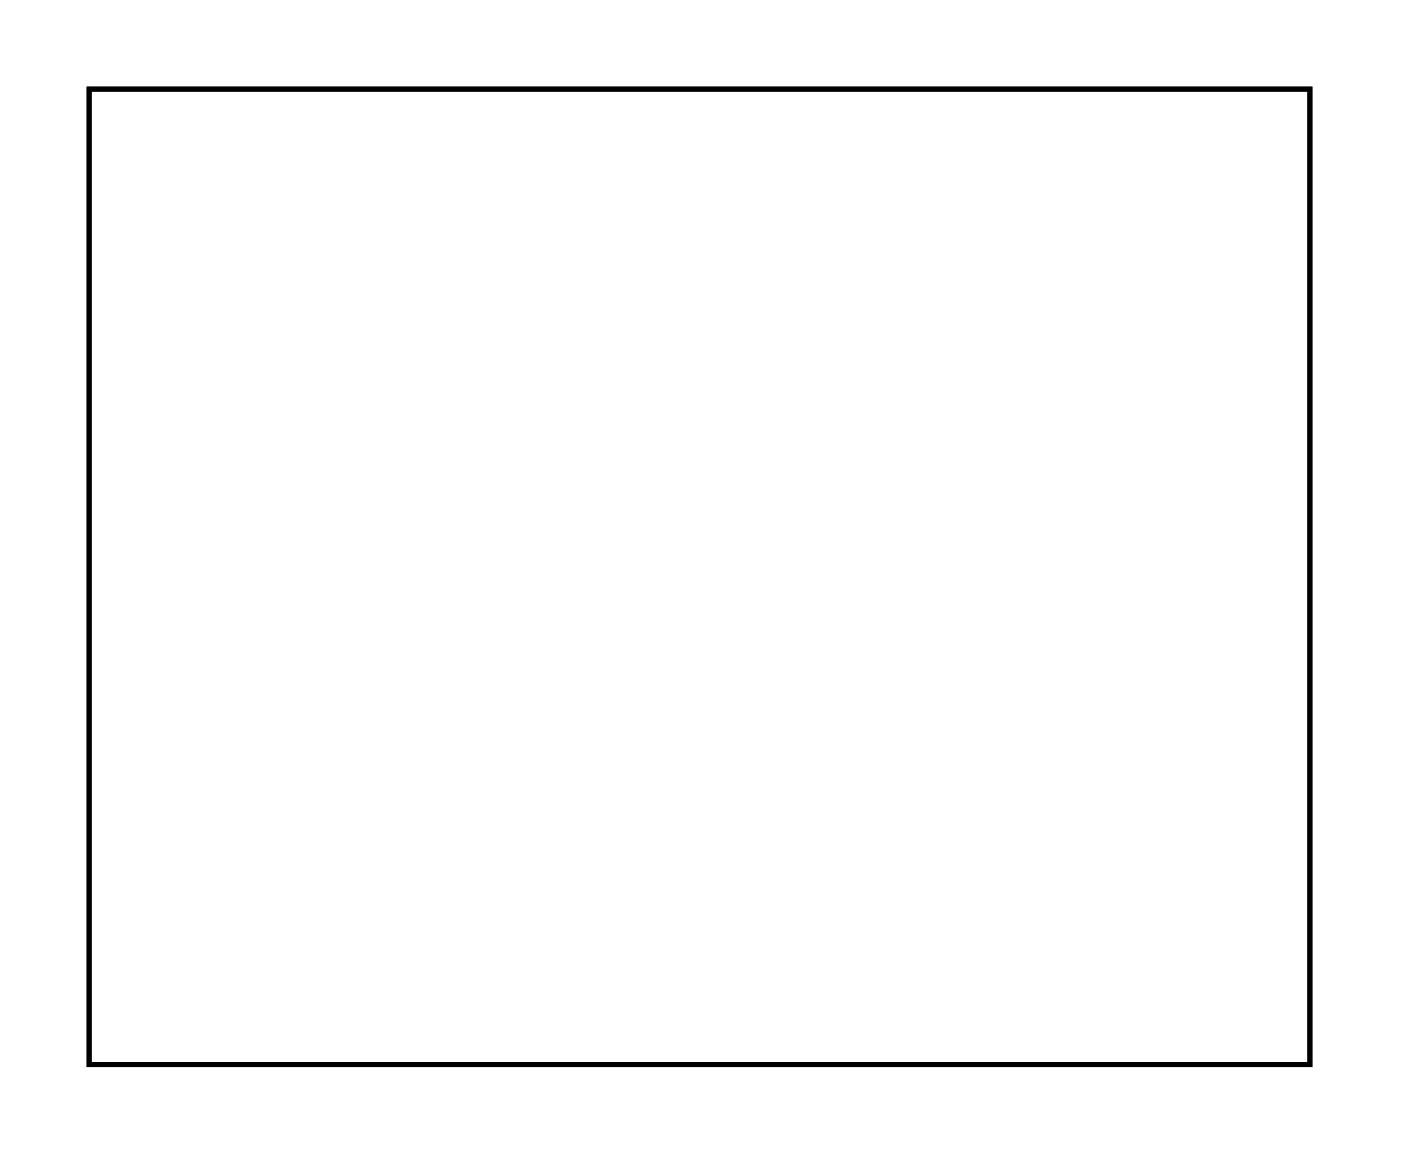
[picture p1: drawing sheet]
<svg xmlns="http://www.w3.org/2000/svg" width="57mm" height="47mm" viewBox="0 0 57 47" stroke-linecap="round" stroke-linejoin="round" font-family="sans-serif">
<path d="M3.6 3.6h49.8v39.8h-49.8z" fill="none" stroke="#000" stroke-width=".2"/>
<path d="M3.6 3.6h49.8v39.8h-49.8zM3.6 3.6v39.8h49.8v-39.8z" fill="#000"/>
<path d="M22.1 36.7a.84 .84 0 0 1 .9-.2 .84 .84 0 0 1 .5 .8v1.7a.84 .84 0 0 1-.8 .8 .84 .84 0 0 1-.9-.8v-1.7l.1-.3zM22.2 38.1a.48 .48 0 0 0 .9 0 .48 .48 0 0 0-.9 0z" fill="#fff"/>
<g fill="none" stroke="#fff" stroke-width=".52">
<path d="M22.1 36.7a.84 .84 0 0 1 .9-.2 .84 .84 0 0 1 .5 .8v1.7a.84 .84 0 0 1-.8 .8 .84 .84 0 0 1-.9-.8v-1.7l.1-.3z"/>
<circle cx="22.7" cy="38.1" r=".48"/>
</g>
<path d="M19.5 21.4a.84 .84 0 0 1 1-.1 .84 .84 0 0 1 .5 .7v1.7a.84 .84 0 0 1-.9 .9 .84 .84 0 0 1-.8-.9v-1.7l.1-.3zM19.7 22.9a.48 .48 0 0 0 .9 0 .48 .48 0 0 0-.9 0z" fill="#fff"/>
<g fill="none" stroke="#fff" stroke-width=".52">
<path d="M19.5 21.4a.84 .84 0 0 1 1-.1 .84 .84 0 0 1 .5 .7v1.7a.84 .84 0 0 1-.9 .9 .84 .84 0 0 1-.8-.9v-1.7l.1-.3z"/>
<circle cx="20.1" cy="22.9" r=".48"/>
</g>
<path d="M22.1 21.4a.84 .84 0 0 1 .9-.1 .84 .84 0 0 1 .5 .7v1.7a.84 .84 0 0 1-.8 .9 .84 .84 0 0 1-.9-.9v-1.7l.1-.3zM22.2 22.9a.5 .5 0 0 0 1 0 .5 .5 0 0 0-1 0z" fill="#fff"/>
<g fill="none" stroke="#fff" stroke-width=".52">
<path d="M22.1 21.4a.84 .84 0 0 1 .9-.1 .84 .84 0 0 1 .5 .7v1.7a.84 .84 0 0 1-.8 .9 .84 .84 0 0 1-.9-.9v-1.7l.1-.3z"/>
<circle cx="22.7" cy="22.9" r=".48"/>
</g>
<path d="M24.6 21.4a.84 .84 0 0 1 .9-.1 .84 .84 0 0 1 .6 .7v1.7a.84 .84 0 0 1-.9 .9 .84 .84 0 0 1-.8-.9v-1.7v-.3zM24.7 22.9a.5 .5 0 0 0 1 0 .5 .5 0 0 0-1 0z" fill="#fff"/>
<g fill="none" stroke="#fff" stroke-width=".52">
<path d="M24.6 21.4a.84 .84 0 0 1 .9-.1 .84 .84 0 0 1 .6 .7v1.7a.84 .84 0 0 1-.9 .9 .84 .84 0 0 1-.8-.9v-1.7v-.3z"/>
<circle cx="25.2" cy="22.9" r=".48"/>
</g>
<path d="M17 21.4a.84 .84 0 0 1 .9-.1 .84 .84 0 0 1 .5 .7v1.7a.84 .84 0 0 1-.8 .9 .84 .84 0 0 1-.8-.9v-1.7v-.3zM17.1 22.9a.5 .5 0 0 0 1 0 .5 .5 0 0 0-1 0z" fill="#fff"/>
<g fill="none" stroke="#fff" stroke-width=".52">
<path d="M17 21.4a.84 .84 0 0 1 .9-.1 .84 .84 0 0 1 .5 .7v1.7a.84 .84 0 0 1-.8 .9 .84 .84 0 0 1-.8-.9v-1.7v-.3z"/>
<circle cx="17.6" cy="22.9" r=".48"/>
</g>
<path d="M14.5 21.4a.84 .84 0 0 1 .9-.1 .84 .84 0 0 1 .5 .7v1.7a.84 .84 0 0 1-.8 .9 .84 .84 0 0 1-.9-.9v-1.7l.1-.3zM14.6 22.9a.48 .48 0 0 0 .9 0 .48 .48 0 0 0-.9 0z" fill="#fff"/>
<g fill="none" stroke="#fff" stroke-width=".52">
<path d="M14.5 21.4a.84 .84 0 0 1 .9-.1 .84 .84 0 0 1 .5 .7v1.7a.84 .84 0 0 1-.8 .9 .84 .84 0 0 1-.9-.9v-1.7l.1-.3z"/>
<circle cx="15.1" cy="22.9" r=".48"/>
</g>
<circle cx="15.1" cy="38.1" r=".64" fill="#fff"/>
<circle cx="15.1" cy="38.1" r=".64" fill="none" stroke="#fff" stroke-width=".76" stroke-linecap="butt"/>
<circle cx="17.6" cy="38.1" r=".64" fill="#fff"/>
<circle cx="17.6" cy="38.1" r=".64" fill="none" stroke="#fff" stroke-width=".76" stroke-linecap="butt"/>
<circle cx="20.1" cy="38.1" r=".64" fill="#fff"/>
<circle cx="20.1" cy="38.1" r=".64" fill="none" stroke="#fff" stroke-width=".76" stroke-linecap="butt"/>
<circle cx="22.7" cy="38.1" r=".64" fill="#fff"/>
<circle cx="22.7" cy="38.1" r=".64" fill="none" stroke="#fff" stroke-width=".76" stroke-linecap="butt"/>
<circle cx="25.2" cy="38.1" r=".64" fill="#fff"/>
<circle cx="25.2" cy="38.1" r=".64" fill="none" stroke="#fff" stroke-width=".76" stroke-linecap="butt"/>
<circle cx="25.2" cy="22.9" r=".64" fill="#fff"/>
<circle cx="25.2" cy="22.9" r=".64" fill="none" stroke="#fff" stroke-width=".76" stroke-linecap="butt"/>
<circle cx="22.7" cy="22.9" r=".64" fill="#fff"/>
<circle cx="22.7" cy="22.9" r=".64" fill="none" stroke="#fff" stroke-width=".76" stroke-linecap="butt"/>
<circle cx="20.1" cy="22.9" r=".64" fill="#fff"/>
<circle cx="20.1" cy="22.9" r=".64" fill="none" stroke="#fff" stroke-width=".76" stroke-linecap="butt"/>
<circle cx="17.6" cy="22.9" r=".64" fill="#fff"/>
<circle cx="17.6" cy="22.9" r=".64" fill="none" stroke="#fff" stroke-width=".76" stroke-linecap="butt"/>
<circle cx="15" cy="22.9" r=".64" fill="#fff"/>
<circle cx="15" cy="22.9" r=".64" fill="none" stroke="#fff" stroke-width=".76" stroke-linecap="butt"/>
<path d="M24.6 36.7a.84 .84 0 0 1 .9-.2 .84 .84 0 0 1 .6 .8v1.7a.84 .84 0 0 1-.9 .8 .84 .84 0 0 1-.8-.8v-1.7v-.3zM24.7 38.1a.5 .5 0 0 0 1 0 .5 .5 0 0 0-1 0z" fill="#fff"/>
<g fill="none" stroke="#fff" stroke-width=".52">
<path d="M24.6 36.7a.84 .84 0 0 1 .9-.2 .84 .84 0 0 1 .6 .8v1.7a.84 .84 0 0 1-.9 .8 .84 .84 0 0 1-.8-.8v-1.7v-.3z"/>
<circle cx="25.2" cy="38.1" r=".48"/>
</g>
<path d="M19.5 36.7a.84 .84 0 0 1 1-.2 .84 .84 0 0 1 .5 .8v1.7a.84 .84 0 0 1-.9 .8 .84 .84 0 0 1-.8-.8v-1.7l.1-.3zM19.7 38.1a.48 .48 0 0 0 .9 0 .48 .48 0 0 0-.9 0z" fill="#fff"/>
<g fill="none" stroke="#fff" stroke-width=".52">
<path d="M19.5 36.7a.84 .84 0 0 1 1-.2 .84 .84 0 0 1 .5 .8v1.7a.84 .84 0 0 1-.9 .8 .84 .84 0 0 1-.8-.8v-1.7l.1-.3z"/>
<circle cx="20.1" cy="38.1" r=".48"/>
</g>
<path d="M17 36.7a.84 .84 0 0 1 .9-.2 .84 .84 0 0 1 .5 .8v1.7a.84 .84 0 0 1-.8 .8 .84 .84 0 0 1-.8-.8v-1.7v-.3zM17.1 38.1a.5 .5 0 0 0 1 0 .5 .5 0 0 0-1 0z" fill="#fff"/>
<g fill="none" stroke="#fff" stroke-width=".52">
<path d="M17 36.7a.84 .84 0 0 1 .9-.2 .84 .84 0 0 1 .5 .8v1.7a.84 .84 0 0 1-.8 .8 .84 .84 0 0 1-.8-.8v-1.7v-.3z"/>
<circle cx="17.6" cy="38.1" r=".48"/>
</g>
<path d="M14.5 36.7a.84 .84 0 0 1 .9-.2 .84 .84 0 0 1 .5 .8v1.7a.84 .84 0 0 1-.8 .8 .84 .84 0 0 1-.9-.8v-1.7l.1-.3zM14.6 38.1a.48 .48 0 0 0 .9 0 .48 .48 0 0 0-.9 0z" fill="#fff"/>
<g fill="none" stroke="#fff" stroke-width=".52">
<path d="M14.5 36.7a.84 .84 0 0 1 .9-.2 .84 .84 0 0 1 .5 .8v1.7a.84 .84 0 0 1-.8 .8 .84 .84 0 0 1-.9-.8v-1.7l.1-.3z"/>
<circle cx="15.1" cy="38.1" r=".48"/>
</g>
<path d="M39.8 12.1h1.3v1.4h-1.3z" fill="#fff"/>
<path d="M39.8 12.1h1.3v1.4h-1.3z" fill="none" stroke="#fff" stroke-width=".76" stroke-linecap="butt"/>
<circle cx="40.4" cy="12.8" r=".7" fill="#fff"/>
<circle cx="40.4" cy="12.8" r=".7" fill="none" stroke="#fff" stroke-width=".76" stroke-linecap="butt"/>
<circle cx="48.1" cy="12.8" r=".7" fill="#fff"/>
<circle cx="48.1" cy="12.8" r=".7" fill="none" stroke="#fff" stroke-width=".76" stroke-linecap="butt"/>
<circle cx="40.4" cy="15.3" r=".7" fill="#fff"/>
<circle cx="40.4" cy="15.3" r=".7" fill="none" stroke="#fff" stroke-width=".76" stroke-linecap="butt"/>
<circle cx="48.1" cy="15.3" r=".7" fill="#fff"/>
<circle cx="48.1" cy="15.3" r=".7" fill="none" stroke="#fff" stroke-width=".76" stroke-linecap="butt"/>
<circle cx="40.4" cy="17.8" r=".7" fill="#fff"/>
<circle cx="40.4" cy="17.8" r=".7" fill="none" stroke="#fff" stroke-width=".76" stroke-linecap="butt"/>
<circle cx="48.1" cy="17.8" r=".7" fill="#fff"/>
<circle cx="48.1" cy="17.8" r=".7" fill="none" stroke="#fff" stroke-width=".76" stroke-linecap="butt"/>
<circle cx="40.4" cy="20.4" r=".7" fill="#fff"/>
<circle cx="40.4" cy="20.4" r=".7" fill="none" stroke="#fff" stroke-width=".76" stroke-linecap="butt"/>
<circle cx="48.1" cy="20.4" r=".7" fill="#fff"/>
<circle cx="48.1" cy="20.4" r=".7" fill="none" stroke="#fff" stroke-width=".76" stroke-linecap="butt"/>
<circle cx="40.4" cy="22.9" r=".7" fill="#fff"/>
<circle cx="40.4" cy="22.9" r=".7" fill="none" stroke="#fff" stroke-width=".76" stroke-linecap="butt"/>
<circle cx="48.1" cy="22.9" r=".7" fill="#fff"/>
<circle cx="48.1" cy="22.9" r=".7" fill="none" stroke="#fff" stroke-width=".76" stroke-linecap="butt"/>
<circle cx="40.4" cy="25.5" r=".7" fill="#fff"/>
<circle cx="40.4" cy="25.5" r=".7" fill="none" stroke="#fff" stroke-width=".76" stroke-linecap="butt"/>
<circle cx="48.1" cy="25.5" r=".7" fill="#fff"/>
<circle cx="48.1" cy="25.5" r=".7" fill="none" stroke="#fff" stroke-width=".76" stroke-linecap="butt"/>
<circle cx="40.4" cy="28" r=".7" fill="#fff"/>
<circle cx="40.4" cy="28" r=".7" fill="none" stroke="#fff" stroke-width=".76" stroke-linecap="butt"/>
<circle cx="48.1" cy="28" r=".7" fill="#fff"/>
<circle cx="48.1" cy="28" r=".7" fill="none" stroke="#fff" stroke-width=".76" stroke-linecap="butt"/>
<circle cx="40.4" cy="30.5" r=".7" fill="#fff"/>
<circle cx="40.4" cy="30.5" r=".7" fill="none" stroke="#fff" stroke-width=".76" stroke-linecap="butt"/>
<circle cx="48.1" cy="30.5" r=".7" fill="#fff"/>
<circle cx="48.1" cy="30.5" r=".7" fill="none" stroke="#fff" stroke-width=".76" stroke-linecap="butt"/>
<circle cx="11.8" cy="34.3" r=".35" fill="#fff"/>
<circle cx="11.8" cy="34.3" r=".35" fill="none" stroke="#fff" stroke-width=".55"/>
</svg>
